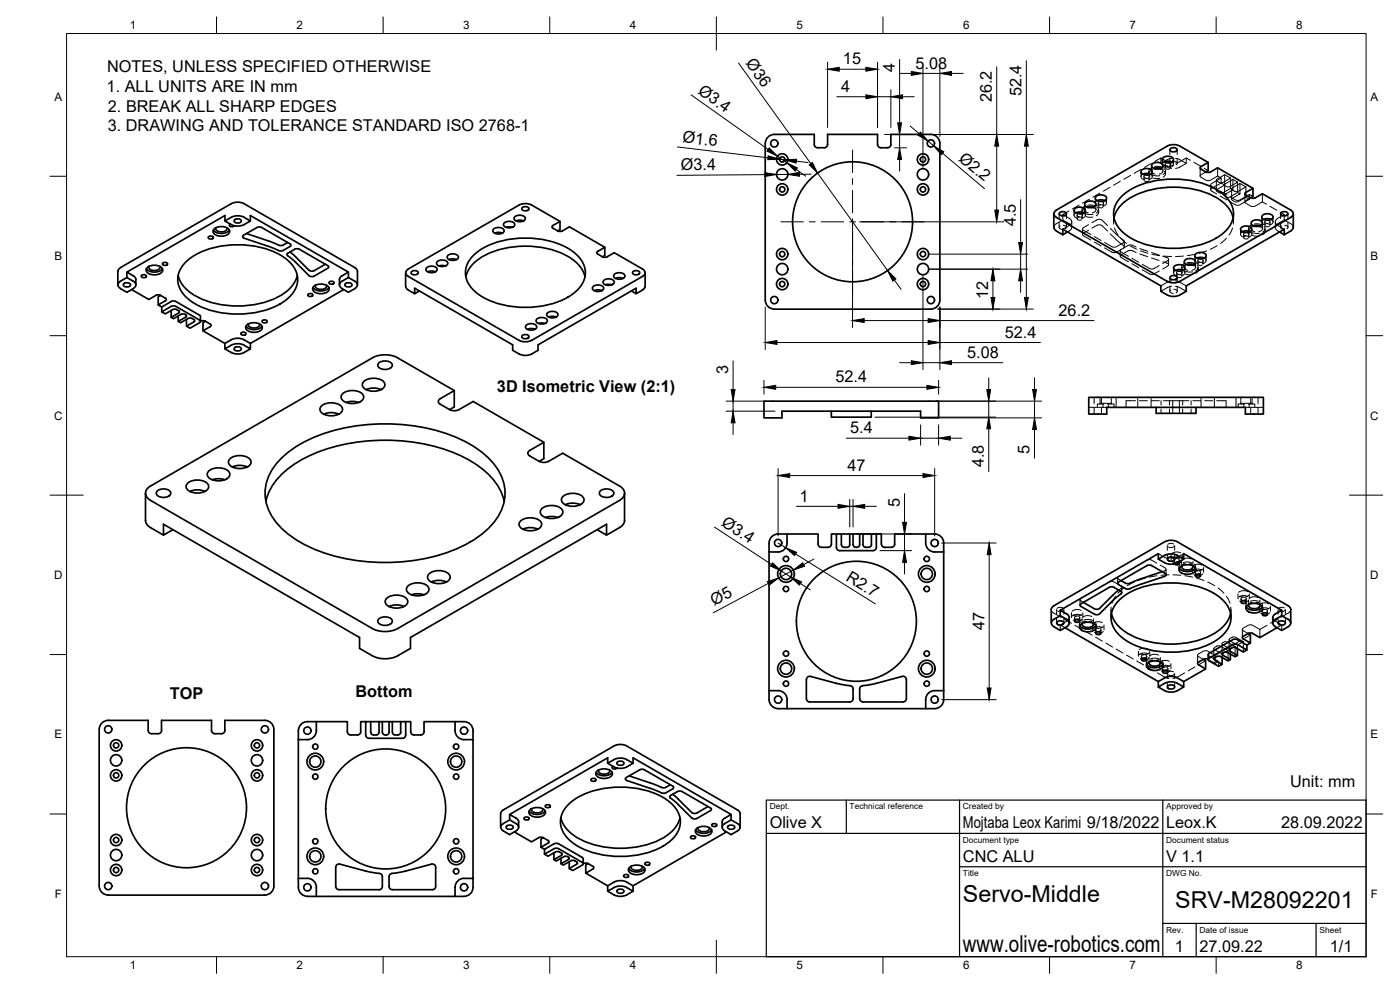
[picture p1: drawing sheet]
<svg xmlns="http://www.w3.org/2000/svg" width="420mm" height="297mm" viewBox="0 0 420 297" stroke-linecap="round" stroke-linejoin="round" font-family="sans-serif">
<defs><g id="words">
<g font-size="7">
<text x="289" y="270.6">Servo-Middle</text>
<text x="352.7" y="272.3">SRV-M28092201</text>
<text x="289" y="285.5">www.olive-robotics.com</text>
</g>
<g font-size="4.9">
<text x="32.2" y="21.7">NOTES, UNLESS SPECIFIED OTHERWISE</text>
<text x="223.6" y="19" transform="rotate(54 223.6 19)">Ø36</text>
<text x="253" y="19.3">15</text>
<text x="268.6" y="21.7" transform="rotate(-90 268.6 21.7)">4</text>
<text x="274.8" y="20.6">5.08</text>
<text x="32" y="27.6">1. ALL UNITS ARE IN mm</text>
<text x="209.3" y="27.9" transform="rotate(35 209.3 27.9)">Ø3.4</text>
<text x="252.5" y="27.6">4</text>
<text x="306.6" y="28.9" transform="rotate(-90 306.6 28.9)">52.4</text>
<text x="32.4" y="33.5">2. BREAK ALL SHARP EDGES</text>
<text x="297.7" y="30.7" transform="rotate(-90 297.7 30.7)">26.2</text>
<text x="32.3" y="39.4">3. DRAWING AND TOLERANCE STANDARD ISO 2768-1</text>
<text x="204.7" y="42.7" transform="rotate(7 204.7 42.7)">Ø1.6</text>
<text x="287.5" y="47.9" transform="rotate(40 287.5 47.9)">Ø2.2</text>
<text x="204.3" y="51.1">Ø3.4</text>
<text x="304.8" y="67.9" transform="rotate(-90 304.8 67.9)">4.5</text>
<text x="296.6" y="89.6" transform="rotate(-90 296.6 89.6)">12</text>
<text x="317.7" y="94.7">26.2</text>
<text x="301.5" y="101.3">52.4</text>
<text x="290.3" y="107.4">5.08</text>
<text x="218.5" y="112.2" transform="rotate(-90 218.5 112.2)">3</text>
<text x="149.1" y="117.7">3D Isometric View (2:1)</text>
<text x="250.7" y="114.8">52.4</text>
<text x="255.2" y="130">5.4</text>
<text x="309" y="136.3" transform="rotate(-90 309 136.3)">5</text>
<text x="254.4" y="141.3">47</text>
<text x="295.3" y="140.2" transform="rotate(-90 295.3 140.2)">4.8</text>
<text x="239.9" y="150.5">1</text>
<text x="270" y="152" transform="rotate(-90 270 152)">5</text>
<text x="216.3" y="157.5" transform="rotate(33 216.3 157.5)">Ø3.4</text>
<text x="253.7" y="173.9" transform="rotate(32 253.7 173.9)">R2.7</text>
<text x="214.4" y="181.9" transform="rotate(-28 214.4 181.9)">Ø5</text>
<text x="295.5" y="189.1" transform="rotate(-90 295.5 189.1)">47</text>
<text x="51" y="209.6">TOP</text>
<text x="106.7" y="209.2">Bottom</text>
<text x="387.2" y="236">Unit: mm</text>
<text x="231" y="248.5">Olive X</text>
<text x="289" y="248.5">Mojtaba Leox Karimi 9/18/2022</text>
<text x="350" y="248.5">Leox.K</text>
<text x="384.5" y="248.5">28.09.2022</text>
<text x="289" y="258.6">CNC ALU</text>
<text x="350" y="258.6">V 1.1</text>
<text x="352.6" y="285.7">1</text>
<text x="360" y="285.5">27.09.22</text>
<text x="399.1" y="285.7">1/1</text>
</g>
<g font-size="3.5">
<text x="39" y="8.8">1</text>
<text x="89" y="8.8">2</text>
<text x="139" y="8.8">3</text>
<text x="189" y="8.8">4</text>
<text x="239" y="8.8">5</text>
<text x="289" y="8.8">6</text>
<text x="339" y="8.8">7</text>
<text x="389" y="8.8">8</text>
<text x="16.3" y="30.2">A</text>
<text x="411.3" y="30.2">A</text>
<text x="16.3" y="78">B</text>
<text x="411.3" y="78">B</text>
<text x="16.2" y="125.9">C</text>
<text x="411.2" y="125.9">C</text>
<text x="16.2" y="173.7">D</text>
<text x="411.2" y="173.7">D</text>
<text x="16.3" y="221.6">E</text>
<text x="411.3" y="221.6">E</text>
<text x="16.4" y="269.4">F</text>
<text x="411.4" y="269.4">F</text>
<text x="39" y="290.8">1</text>
<text x="89" y="290.8">2</text>
<text x="139" y="290.8">3</text>
<text x="189" y="290.8">4</text>
<text x="239" y="290.8">5</text>
<text x="289" y="290.8">6</text>
<text x="339" y="290.8">7</text>
<text x="389" y="290.8">8</text>
</g>
<g font-size="2.5">
<text x="231" y="242.9">Dept.</text>
<text x="255" y="242.9">Technical reference</text>
<text x="289" y="242.9">Created by</text>
<text x="350" y="242.9">Approved by</text>
<text x="289" y="252.8">Document type</text>
<text x="350" y="252.8">Document status</text>
<text x="289" y="262.9">Title</text>
<text x="350" y="262.9">DWG No.</text>
<text x="350" y="279.9">Rev.</text>
<text x="360" y="279.9">Date of issue</text>
<text x="396" y="279.9">Sheet</text>
</g>
</g></defs>
<!-- layer: Visible -->
<g fill="none" stroke="#000" stroke-width=".51">
<path d="M229.7 43v47a2.7 2.7 0 0 0 2.7 2.7l47 .1M229.7 43a2.7 2.7 0 0 1 2.7-2.7h12v3M248.4 43.3v-3h15v3M248.4 43.3a1.01 1.01 0 0 1-1 1h-2a1.01 1.01 0 0 1-1-1M267.4 43.3a1.01 1.01 0 0 1-1 1h-2a1.01 1.01 0 0 1-1-1M279.4 40.3h-12v3M279.4 40.3a2.7 2.7 0 0 1 2.7 2.7M282.1 43v47a2.7 2.7 0 0 1-2.7 2.7M328.9 59a2.22 2.22 0 0 1 3.2 .3 1.9 1.9 0 0 1-3.2 .6l-.2-.6zM337 58.5a25.5 25.5 0 0 1 20.3-4.3 18 18 0 0 1 11.8 6.3 6.8 6.8 0 0 1-1.7 9.2 25.5 25.5 0 0 1-20.3 4.4 18 18 0 0 1-11.8-6.3 6.8 6.8 0 0 1 1.7-9.3zM342.6 51.1a2.22 2.22 0 0 1 3.2 .3 1.9 1.9 0 0 1-3.2 .6l-.2-.6zM343 52.3l1.4-.3 .8 .3"/>
<path d="M345.8 49.3a2.22 2.22 0 0 1 3.2 .2 1.9 1.9 0 0 1-3.2 .6l-.2-.6zM346.4 50.5l.7-.2 1.2 .2M349 47.4a2.22 2.22 0 0 1 3.2 .3 1.9 1.9 0 0 1-3.2 .6l-.2-.6zM349.4 48.6l1.3-.2 .9 .2M351.2 44.7l1-.4a.8 .8 0 0 1 1 .9l-1 .4a.8 .8 0 0 1-1-.9zM360.2 50.1l2.4-1.4v2.5l-.7 .4-1.7-1zM361.9 51.6l1.1 .1 2.4-1.3 10.6 6.1M362.6 48.7l-9-5.1-1.1-.2-1.7 .2-33.8 19.4a1.18 1.18 0 0 0-.7 1.1 1.18 1.18 0 0 0 .8 1.1M373.7 57.9l2.3-1.4v2.5l-.7 .4-1.6-1.1zM375.3 59.4l1.1 .1 2.5-1.4 8.4 4.9a1.16 1.16 0 0 1 .8 1.1 1.16 1.16 0 0 1-.8 1.1M44.7 79.9a1.3 1.3 0 0 0 1.9 1.3l.7-.2a.82 .82 0 0 0 .7-1.1M48.8 79a.82 .82 0 0 1 .8-.3 .82 .82 0 0 1 .7 .7 .82 .82 0 0 1-.9 .3 .82 .82 0 0 1-.6-.7z"/>
<path d="M56.2 78.2a25.5 25.5 0 0 1 20.3-4.3 18 18 0 0 1 11.7 6.3 6.8 6.8 0 0 1-1.7 9.2 25.5 25.5 0 0 1-20.3 4.4 18 18 0 0 1-11.7-6.3 6.8 6.8 0 0 1 1.7-9.3zM62.5 71.1a.82 .82 0 0 1 .9-.3 .82 .82 0 0 1 .6 .6 .82 .82 0 0 1-.9 .4 .82 .82 0 0 1-.6-.7zM64 69a3.3 3.3 0 0 0 4.8 0M64.2 68.7a3.4 3.4 0 0 1 4.7 .4 1.57 1.57 0 0 1-1.8 1.7h-1.3a1.43 1.43 0 0 1-1.5-.5 1.43 1.43 0 0 1-.1-1.6zM64.8 68.3a1.3 1.3 0 0 0 1.8 1.3l.8-.2a.82 .82 0 0 0 .7-1.1M67.5 66.3a6 6 0 0 1 4.1-1.6 6.2 6.2 0 0 1 3.5 1.6M69.1 67.2l-.2 .2a.78 .78 0 0 0 .6 .7 .78 .78 0 0 0 .9-.4M69.4 61.1l-33.2 19.2-.6 .5-.2 .6M69.4 61.1l1.1-.4h1.1l1.7 .4M70.3 66l1-.4a.8 .8 0 0 1 1.1 .9l-1.1 .4a.8 .8 0 0 1-1-.9zM72.9 70.7l4.2-2.5 1.1-.1 8.8 5 .3 .5-.3 .4-2 1.1-1 .2-3.1-1.3-7.6-2.5-.4-.3zM73.2 61.1l33.6 19.4 .5 .9v4.1"/>
<path d="M74 70.1l10 3.6a2.75 2.75 0 0 0 2.3-.9M86.4 76l-.2 .6 2.2 1.7 4.8 4.6 1.1-.1 4.3-2.5-.2-.6-8.9-5.1-1 .2-2.1 1.2M87 75.6l6.2 5.7 1.1-.1 3.3-1.9M131.2 78.5a2.22 2.22 0 0 1 3.2 .3 1.9 1.9 0 0 1-3.2 .6l-.2-.3zM131.8 79.8l1.1-.2 .7 .2M134.4 76.7a2.22 2.22 0 0 1 3.2 .3 1.9 1.9 0 0 1-3.2 .6l-.2-.6zM134.7 77.9l1.4-.2 .9 .2M142.5 76.2a25.5 25.5 0 0 1 20.3-4.3 18 18 0 0 1 11.7 6.3 6.8 6.8 0 0 1-1.7 9.2 25.5 25.5 0 0 1-20.2 4.4 18 18 0 0 1-11.8-6.3 6.8 6.8 0 0 1 1.7-9.3zM148.1 68.8a2.22 2.22 0 0 1 3.2 .3 1.9 1.9 0 0 1-3.2 .6l-.2-.6zM148.5 70l1.3-.3 .9 .3M151.3 67a2.22 2.22 0 0 1 3.2 .2 1.9 1.9 0 0 1-3.2 .6l-.2-.6zM151.8 68.2l1.2-.2 .7 .2"/>
<path d="M154.4 65.1a2.22 2.22 0 0 1 3.3 .3 1.9 1.9 0 0 1-3.3 .6l-.1-.6zM154.8 66.3l1.4-.2 .9 .2M156.7 62.4l1-.4a.8 .8 0 0 1 1 .9l-1 .4a.8 .8 0 0 1-1-.9zM165.9 67.6l-.2 .4 .2 .5M165.9 67.7l2.2-1.3v2.5l-.7 .4M165.9 68.5l1.5 .8M167.4 69.3l1.1 .1 2.4-1.3 10.6 6.1M168.1 66.4l-9-5.1-1.1-.2-1.7 .2-33.8 19.4a1.18 1.18 0 0 0-.7 1.1 1.18 1.18 0 0 0 .7 1.1l33.3 19.2 1 .4 1.2 .1 1.6-.5 33.2-19.2a1.17 1.17 0 0 0 .8-1.1 1.17 1.17 0 0 0-.8-1.1l-8.5-4.9-2.1 1.3M179.2 75.6l2.3-1.4v2.5l-.7 .4-1.6-1.1zM180.8 77.1l.7 .1 .7-.1M316.3 64.1v4.4l.4 .6 2.3 1.3M317 65.2l33.3 19.2 1.6 .5 1.2-.1 1-.4 33.2-19.2"/>
<path d="M318 63.9l1-.4a.8 .8 0 0 1 1 .9l-1 .4a.8 .8 0 0 1-1-.9zM319 70.4v-1.6l29.4 17v1.6l1.9 1.1M320.4 69.6l-1.4 .8M322.5 62.7a2.22 2.22 0 0 1 3.2 .3 1.9 1.9 0 0 1-3.2 .6l-.2-.6zM322.9 63.9l1.4-.3 .9 .3M325.7 60.9a2.22 2.22 0 0 1 3.2 .2 1.9 1.9 0 0 1-3.2 .6l-.2-.6zM326.3 62.1l1.1-.2 .8 .2M329.3 60.2l1.3-.2 .9 .2M334.3 65.3a10.7 10.7 0 0 1 6.6-6.8 27.9 27.9 0 0 1 25 1.3 9.2 9.2 0 0 1 4.2 5.5M352.4 79.9a2.22 2.22 0 0 1 3.2 .3 1.9 1.9 0 0 1-3.2 .6l-.2-.6zM355.6 78.1a2.22 2.22 0 0 1 3.2 .3 1.9 1.9 0 0 1-3.2 .6l-.2-.6zM356.1 79.4l1.2-.2 .7 .2"/>
<path d="M358.8 76.3a2.22 2.22 0 0 1 3.2 .3 1.9 1.9 0 0 1-3.2 .5l-.2-.5zM359.2 77.4l1.3-.2 .9 .2M372.5 68.3a2.22 2.22 0 0 1 3.2 .3 1.9 1.9 0 0 1-3.2 .6l-.2-.6zM372.9 69.5l1.3-.2 .9 .2M375.7 66.5a2.22 2.22 0 0 1 3.2 .3 1.9 1.9 0 0 1-3.2 .6l-.2-.6zM376.2 67.8l1.2-.2 .7 .2M378.9 64.7a2.22 2.22 0 0 1 3.2 .3 1.9 1.9 0 0 1-3.2 .5l-.2-.2zM379.2 65.8l1.4-.2 .9 .2M384 69.6l1.4 .8M384.4 63.9l1-.4a.8 .8 0 0 1 1 .9l-1 .4a.8 .8 0 0 1-1-.9zM385.4 70.4v-1.6l-29.4 17v1.6l-1.9 1.1M388.1 64.1v4.4l-.4 .6-2.3 1.3"/>
<path d="M35.4 81.4v4.1M37.1 85.2l1-.4a.8 .8 0 0 1 1 .9l-1 .4a.8 .8 0 0 1-1-.9zM38.1 81.6v1.7l1.9 1.1M38.1 83.3l-1.9 1.1M39.5 86.9l5.2 3 2.4-1.4 1.1 .1M40 84.4a1.18 1.18 0 0 1 .8 1.1 1.18 1.18 0 0 1-.8 1.1l-1.9 1.1-1.9-1.1a1.16 1.16 0 0 1-.8-1.1 1.16 1.16 0 0 1 .8-1.1M40.8 83.8v1.7M42.4 82.7a.82 .82 0 0 1 .9-.3 .82 .82 0 0 1 .6 .6 .82 .82 0 0 1-.8 .4 .82 .82 0 0 1-.7-.7zM43.9 80.6a3.3 3.3 0 0 0 4.9 0M44.2 80.3a3.4 3.4 0 0 1 4.6 .4 1.57 1.57 0 0 1-1.8 1.7h-1.3a1.43 1.43 0 0 1-1.5-.5 1.43 1.43 0 0 1 0-1.6zM48.2 88.6l1.4 .8 .3 .4-.3 .5-2.1 1.2 1 .6 2.9-1.6 1.1-.2 7.5 4.4 .2 1.7 .7-.2 .7 .2M48.2 88.6l-.7 .4v2.5"/>
<path d="M48.5 92.1v1.5M51.4 93.2v2M53.5 82.6a10.7 10.7 0 0 0 6.5 6.9 27.9 27.9 0 0 0 25.1-1.4 9.2 9.2 0 0 0 4.1-5.5M53.5 94.8v1.6M53.6 93.9l.2-.2a1.45 1.45 0 0 0-1.9-.8l-2.3 1.3-1.1-.6 2.9-1.7 1.1-.1 7.6 4.4-.2 .6-2.9 1.7-1-.6 2.4-1.5a1.44 1.44 0 0 0-1.9-.9l-2.3 1.3-.7-.4 2.4-1.4a1.06 1.06 0 0 0-1.5-.7l-2.3 1.3-.7-.4 2.2-1.3M56 95.8v2.1M61.6 96.4l-.7 .4v2.5M61.6 96.4l1.4 .8M63.1 97.2l.3 .4-.3 .4M72.3 99.9a.82 .82 0 0 1 .9-.3 .82 .82 0 0 1 .6 .7 .82 .82 0 0 1-.9 .3 .82 .82 0 0 1-.6-.7zM73.8 97.9a3.3 3.3 0 0 0 4.8 0M74.1 97.6a3.4 3.4 0 0 1 4.6 .3 1.57 1.57 0 0 1-1.8 1.8h-1.3a1.43 1.43 0 0 1-1.5-.6 1.43 1.43 0 0 1 0-1.5z"/>
<path d="M74.6 97.2a1.3 1.3 0 0 0 1.8 1.2l.8-.2a.82 .82 0 0 0 .7-1M78.7 96.3a.82 .82 0 0 1 .8-.4 .82 .82 0 0 1 .6 .7 .82 .82 0 0 1-.8 .3 .82 .82 0 0 1-.6-.6zM92.4 88.3a.82 .82 0 0 1 .9-.3 .82 .82 0 0 1 .6 .7 .82 .82 0 0 1-.9 .3 .82 .82 0 0 1-.6-.7zM93.9 86.3a3.3 3.3 0 0 0 4.8 0M94.1 86a3.4 3.4 0 0 1 4.6 .3 1.57 1.57 0 0 1-1.7 1.8h-1.3a1.43 1.43 0 0 1-1.5-.6 1.43 1.43 0 0 1-.1-1.5zM94.7 85.6a1.3 1.3 0 0 0 1.8 1.2l.8-.1a.82 .82 0 0 0 .7-1.1M98.8 84.7a.82 .82 0 0 1 .8-.4 .82 .82 0 0 1 .6 .7 .82 .82 0 0 1-.8 .3 .82 .82 0 0 1-.6-.6zM101.9 83.8l.4-.8 2.3-1.4-29.5-16.9v1.6a6 6 0 0 1-4.1 1.5 6.5 6.5 0 0 1-3.5-1.5v-1.6l-29.4 16.9 2.2 1.4 .5 .8M101.9 83.8v1.7M103.1 86.9l-28 16.1a5.9 5.9 0 0 0-4.1-1.5 6.4 6.4 0 0 0-3.5 1.5l-6.6-3.7 2.1-1.3M103.6 85.2l1-.4a.8 .8 0 0 1 1 .9l-1 .4a.8 .8 0 0 1-1-.9zM104.6 81.6v1.7l-1.9 1.1"/>
<path d="M104.6 83.3l1.9 1.1M106.5 84.4a1.16 1.16 0 0 1 .8 1.1 1.16 1.16 0 0 1-.8 1.1l-1.9 1.1-1.9-1.1a1.19 1.19 0 0 1-.8-1.1 1.19 1.19 0 0 1 .8-1.1M121.7 81.8v4.1M121.8 85.9l.2 .6 .5 .5M122.5 87l1.9 1.1M123.4 81.6l1-.4a.8 .8 0 0 1 1.1 .9l-1.1 .4a.8 .8 0 0 1-1-.9zM125.8 87.3l-1.4 .8v-1.6l29.5 17v1.6a6.1 6.1 0 0 0 4.1 1.5 6.3 6.3 0 0 0 3.5-1.5v-1.6l29.4-17v1.6l-1.4-.8M128 80.4a2.22 2.22 0 0 1 3.2 .3 1.9 1.9 0 0 1-3.2 .6l-.2-.6zM128.4 81.6l1.3-.3 .9 .3M139.8 83a10.7 10.7 0 0 1 6.6-6.8 27.9 27.9 0 0 1 25 1.3 9.2 9.2 0 0 1 4.2 5.5M157.9 97.6a2.22 2.22 0 0 1 3.2 .3 1.9 1.9 0 0 1-3.2 .6l-.2-.6zM158.3 98.8l1.3-.2 .9 .2"/>
<path d="M161 95.8a2.22 2.22 0 0 1 3.3 .3 1.9 1.9 0 0 1-3.3 .6l-.1-.6zM161.6 97.1l1.2-.2 .7 .2M164.2 94a2.22 2.22 0 0 1 3.3 .2 1.9 1.9 0 0 1-3.3 .6l-.1-.6zM164.6 95.1l1.4-.2 .9 .2M178 86a2.22 2.22 0 0 1 3.2 .3 1.9 1.9 0 0 1-3.2 .6l-.2-.6zM178.4 87.2l1.3-.2 .9 .2M181.1 84.2a2.22 2.22 0 0 1 3.2 .3 1.9 1.9 0 0 1-3.2 .6l-.1-.6zM181.7 85.5l1.2-.2 .7 .2M184.3 82.4a2.22 2.22 0 0 1 3.2 .2 1.9 1.9 0 0 1-3.2 .6l-.1-.6zM184.7 83.5l1.4-.2 .9 .2M189.9 81.6l1-.4a.8 .8 0 0 1 1 .9l-1 .4a.8 .8 0 0 1-1-.9zM192.8 87l-1.9 1.1"/>
<path d="M193.6 81.8v4.1l-.2 .6-.6 .5M350.3 88.5l1 .4h1.2l1.6-.4M351.2 83.1l1-.4a.8 .8 0 0 1 1 .9l-1 .4a.8 .8 0 0 1-1-.9zM352.8 81.1l1.4-.2 .8 .2M67.5 103v1.7a6 6 0 0 1 4.1-1.6 6.2 6.2 0 0 1 3.5 1.6v-1.7M67.5 104.7a6.1 6.1 0 0 0 4.1 1.5 6.3 6.3 0 0 0 3.5-1.5M70.3 104.4l1-.4a.8 .8 0 0 1 1.1 .9l-1.1 .4a.8 .8 0 0 1-1-.9zM102.9 118.1a4.7 4.7 0 0 1 6.1 .4 1.67 1.67 0 0 1-1.5 2.3 4.6 4.6 0 0 1-5-1 1.28 1.28 0 0 1 .4-1.7zM109.2 114.4a4.7 4.7 0 0 1 6.1 .4 1.67 1.67 0 0 1-1.4 2.3 4.6 4.6 0 0 1-5-1 1.28 1.28 0 0 1 .3-1.7zM109.9 116.9l1.2-.4 1.4-.1 1.9 .5M113.7 108.9a2.96 2.96 0 0 1 4 .4 1.38 1.38 0 0 1-1.6 1.5l-1.6-.1a1.06 1.06 0 0 1-1-.6 1.06 1.06 0 0 1 .2-1.2zM131.7 119.9l4.6-2.7v4.9l-1.4 .8-2.8-1.6a.83 .83 0 0 1-.4-1.4z"/>
<path d="M136.3 117.2l-16.9-9.8a8.4 8.4 0 0 0-7.7 0l-66.4 38.4a2.33 2.33 0 0 0-1.6 2.2 2.33 2.33 0 0 0 1.6 2.2l66.4 38.4a8.4 8.4 0 0 0 7.7 0l66.4-38.4a2.33 2.33 0 0 0 1.7-2.2 2.33 2.33 0 0 0-1.6-2.2l-17-9.8-4.7 2.6-1.5 .1-.9-.3M156.7 100.8l1-.4a.8 .8 0 0 1 1 .8l-1 .4a.8 .8 0 0 1-1-.8zM326.7 119.2h52.5v5h-5.4v-2h-41.7v2h-5.4zM69.1 137.6a4.7 4.7 0 0 1 6.1 .4 1.67 1.67 0 0 1-1.5 2.3 4.6 4.6 0 0 1-5-1 1.28 1.28 0 0 1 .4-1.7zM84.9 137a43.1 43.1 0 0 1 24.7-9.5 54.6 54.6 0 0 1 31.4 5.8 19.7 19.7 0 0 1 10.4 12.4 14.1 14.1 0 0 1-5.2 13.2 43.1 43.1 0 0 1-24.7 9.6 54.6 54.6 0 0 1-31.4-5.8 19.7 19.7 0 0 1-10.3-12.5 14.1 14.1 0 0 1 5.1-13.2zM96.5 121.8a4.7 4.7 0 0 1 6.1 .4 1.67 1.67 0 0 1-1.4 2.3 4.6 4.6 0 0 1-5-1.1 1.28 1.28 0 0 1 .3-1.6zM97.2 124.3l1.2-.4 1.4-.1 1.9 .5M103.9 120.8l1.9-.4 1.8 .4M134.9 122.9l.9 .3 1.5-.1 4.7-2.6 21.2 12.2M158.6 135.5l4.6-2.8v4.9l-1.4 .8-3.2-1.9-.2-.7zM229.3 120.4h52.4v5h-5.4v-2h-41.6v2h-5.4zM249.5 123.4v1.8h12v-1.8"/>
<path d="M347 122.2v1.8h11.9v-1.8M43.7 148v8.1l.2 .9 .9 1 4.3 2.6M47.2 147.3a2.96 2.96 0 0 1 4 .3 1.38 1.38 0 0 1-1.6 1.6l-1.6-.1a1.06 1.06 0 0 1-1-.6 1.06 1.06 0 0 1 .2-1.2zM51.9 158.9l-2.8 1.7v-3.3l58.8 34v3.2l3.8 2.2a8.4 8.4 0 0 0 7.7 0l3.8-2.2v-3.2l58.8-34v3.3l-2.8-1.7M56.3 145a4.7 4.7 0 0 1 6.1 .3 1.67 1.67 0 0 1-1.4 2.3 4.6 4.6 0 0 1-5-1 1.28 1.28 0 0 1 .3-1.6zM57 147.5l1.2-.4 1.4-.1 1.9 .5M62.7 141.3a4.7 4.7 0 0 1 6.1 .4 1.67 1.67 0 0 1-1.4 2.3 4.6 4.6 0 0 1-5-1 1.28 1.28 0 0 1 .3-1.7zM63.7 144l1.9-.4 1.9 .4M69.7 140.1l1.2-.4 1.4-.1 1.9 .5M79.8 150.4a20.1 20.1 0 0 1 10.9-12.6 57.2 57.2 0 0 1 43.9-2.6 28.2 28.2 0 0 1 15 10.9l1.3 2.9 .4 1.4M156.3 156.3a4.7 4.7 0 0 1 6.1 .4 1.67 1.67 0 0 1-1.4 2.3 4.6 4.6 0 0 1-5.1-1.1 1.28 1.28 0 0 1 .4-1.6zM156.9 158.8l1.2-.4 1.4-.1 1.9 .5"/>
<path d="M162.6 152.6a4.7 4.7 0 0 1 6.1 .4 1.67 1.67 0 0 1-1.4 2.3 4.6 4.6 0 0 1-5-1 1.28 1.28 0 0 1 .3-1.7zM163.6 155.3l1.9-.4 1.9 .4M169 148.9a4.7 4.7 0 0 1 6.1 .4 1.67 1.67 0 0 1-1.4 2.3 4.6 4.6 0 0 1-5-1 1.28 1.28 0 0 1 .3-1.7zM169.6 151.4l1.3-.4h1.3l1.9 .4M180.1 147.3a2.96 2.96 0 0 1 4.1 .3 1.38 1.38 0 0 1-1.6 1.6l-1.6-.1a1.06 1.06 0 0 1-1-.6 1.06 1.06 0 0 1 .1-1.2zM187.4 148l.1 8.1-.2 .9-1 1-4.3 2.6M116.1 179.5a4.7 4.7 0 0 1 6.1 .4 1.67 1.67 0 0 1-1.4 2.3 4.6 4.6 0 0 1-5-1.1 1.28 1.28 0 0 1 .3-1.6zM122.5 175.8a4.7 4.7 0 0 1 6.1 .4 1.67 1.67 0 0 1-1.5 2.3 4.6 4.6 0 0 1-5-1 1.28 1.28 0 0 1 .4-1.7zM123.5 178.5l1.9-.4 1.8 .4M128.8 172.1a4.7 4.7 0 0 1 6.1 .4 1.67 1.67 0 0 1-1.4 2.3 4.6 4.6 0 0 1-5-1 1.28 1.28 0 0 1 .3-1.7zM129.5 174.6l1.2-.4 1.4-.1 1.9 .5M230.8 162.9v47a2.7 2.7 0 0 0 2.7 2.7h47a2.74 2.74 0 0 0 2.7-2.7v-47"/>
<path d="M236.2 160.2h9.3v3a1.01 1.01 0 0 0 1 1h2a1.01 1.01 0 0 0 1-1v-3h1.5M236.2 160.2a5.3 5.3 0 0 0-4.4 .6 2.69 2.69 0 0 0-1 2.1M236.2 160.2v2.7M236.2 162.9a2.7 2.7 0 0 1-2.7 2.7h-2.7M252.5 163.4v-3.2h-1.5v4a1.01 1.01 0 0 0 1 1h10a1.01 1.01 0 0 0 1-1M252.5 160.2h2.5M252.5 163.4a.79 .79 0 0 0 .8 .8M253.3 164.2h.9M256 160.2h2M256.8 164.2h.4M256.8 164.2a.79 .79 0 0 1-.8-.8v-3.2h-1v3.2a.79 .79 0 0 1-.8 .8M259 160.2h2.5"/>
<path d="M259.8 164.2h.9M259.8 164.2a.79 .79 0 0 1-.8-.8v-3.2h-1v3.2a.79 .79 0 0 1-.8 .8M260.7 164.2a.79 .79 0 0 0 .8-.8v-3.2h1.5v4M263 160.2h1.5v3M264.5 163.2a1.01 1.01 0 0 0 1 1h2M277.8 162.9a2.7 2.7 0 0 0 2.7 2.7h2.7M277.8 160.2h-9.3v3a.97 .97 0 0 1-1 1M277.8 160.2a5.3 5.3 0 0 1 4.4 .6 2.69 2.69 0 0 1 1 2.1M277.8 160.2v2.7M335.7 177.1l-5.7 5.4M336.3 179.7a25.5 25.5 0 0 1 20.3-4.4 18 18 0 0 1 11.7 6.3 6.8 6.8 0 0 1-1.7 9.3 25.5 25.5 0 0 1-20.3 4.4 18 18 0 0 1-11.7-6.3 6.8 6.8 0 0 1 1.7-9.3zM342.5 173.6l-3.7 1.5a2.8 2.8 0 0 1-2.4-.9"/>
<path d="M348.8 171.5l-6.3 2.2M349.5 168.9l-1.9-1.1v-1.7l-29.4 17 1.9 1.1M349.5 168.8l1.1 .4 1.1 .1 1.6-.5M349.7 172l-4-2.3-1.1-.1-8.9 5-.3 .4 .3 .4 2.1 1.2 1 .1 3.1-1.2 7.8-2.7 .3-.5-.3-.3M350.4 167.5l1-.4a.8 .8 0 0 1 1.1 .9l-1.1 .4a.8 .8 0 0 1-1-.9zM353.3 168.9l1.9-1.1v-1.7l29.5 17-2.5 1.6-.2 .6v1.6M353.3 166.7l1.9 1.1M353.3 162.6l33.3 19.1M353.3 162.6l-1.6-.5-1.1 .1-1.1 .4-33.2 19.1M353.3 166.6l-1-.3-1.2-.1a6.3 6.3 0 0 0-3.5 1.6M353.6 168.7l.3 .1a.78 .78 0 0 1-.6 .7 .78 .78 0 0 1-.9-.3M353.9 170.5a3.3 3.3 0 0 0 4.8 0"/>
<path d="M354.1 170.2a3.4 3.4 0 0 1 4.7 .3 1.57 1.57 0 0 1-1.8 1.8h-1.3a1.43 1.43 0 0 1-1.5-.6 1.43 1.43 0 0 1-.1-1.5zM354.7 169.8a1.3 1.3 0 0 0 1.8 1.2l.8-.1a.82 .82 0 0 0 .7-1.1M358.8 172.5a.82 .82 0 0 1 .8-.3 .82 .82 0 0 1 .7 .7 .82 .82 0 0 1-.9 .3 .82 .82 0 0 1-.6-.7zM113.7 185.7a2.96 2.96 0 0 1 4 .3 1.38 1.38 0 0 1-1.6 1.6l-1.6-.1a1.06 1.06 0 0 1-1-.6 1.06 1.06 0 0 1 .2-1.2zM116.7 182l1.3-.4 1.3-.1 1.9 .5M316.3 188.1l1.9 1.1 1.9-1.1M316.3 181.8l-.6 .5-.2 .6v4M316.3 185.8a1.16 1.16 0 0 0-.8 1.1 1.16 1.16 0 0 0 .8 1.1M317.2 186.7l1-.4a.8 .8 0 0 1 1 .9l-1 .4a.8 .8 0 0 1-1-.9zM318.2 183.1v1.6l1.9 1.1M318.2 184.7l-1.9 1.1M319.6 188.3l28 16.2a6 6 0 0 1 4.1-1.6l1.6 .5"/>
<path d="M320.1 185.8a1.16 1.16 0 0 1 .8 1.1 1.16 1.16 0 0 1-.8 1.1M320.1 184.2l.8 .8v1.9M322.5 186.1a.82 .82 0 0 1 .9-.3 .82 .82 0 0 1 .6 .7 .82 .82 0 0 1-.8 .3 .82 .82 0 0 1-.7-.7zM324.1 187.7a3.3 3.3 0 0 0 4.8 0M324.3 187.4a3.4 3.4 0 0 1 4.6 .4 1.57 1.57 0 0 1-1.8 1.7h-1.3a1.43 1.43 0 0 1-1.4-.5 1.43 1.43 0 0 1-.1-1.6zM324.8 187a1.3 1.3 0 0 0 1.9 1.3l.8-.2a.82 .82 0 0 0 .6-1.1M325.1 180.7l3.6 2.1h.9l.4-.3M328.9 189.8a.82 .82 0 0 1 .9-.3 .82 .82 0 0 1 .6 .6 .82 .82 0 0 1-.9 .4 .82 .82 0 0 1-.6-.7zM330 184.2l4.4-4.4 2-1.6 .2-.6-2.6-1.5h-.8l-9 5.2 .2 .7 4 2.3 .9 .1 .7-.2M333.6 184.1a10.7 10.7 0 0 0 6.5 6.9 27.9 27.9 0 0 0 25.1-1.4 9.2 9.2 0 0 0 4.1-5.5M342.6 197.7a.82 .82 0 0 1 .9-.3 .82 .82 0 0 1 .6 .7 .82 .82 0 0 1-.9 .3 .82 .82 0 0 1-.6-.7zM344.1 199.3a3.3 3.3 0 0 0 4.9 0"/>
<path d="M344.4 199a3.4 3.4 0 0 1 4.6 .4 1.57 1.57 0 0 1-1.8 1.7h-1.3a1.43 1.43 0 0 1-1.4-.5 1.43 1.43 0 0 1-.1-1.6zM344.9 198.6a1.3 1.3 0 0 0 1.9 1.3l.7-.2a.82 .82 0 0 0 .7-1.1M359.7 198.6l-.3 .4 .3 .5M359.7 199.5l2.1 1.2-6.6 3.8-1.9-1.1M361.1 197.8l.7-.1 .8 .2M361.1 197.9l.7 .4v2.4M361.1 197.9l-1.4 .8M364.5 197.4l-.2 .3 .2 .3M365.1 197l-.6 .3M365.2 197h1.1M366.8 197.3v2M367 196.6l2.3 1.3-.7 .4-2.3-1.3"/>
<path d="M367 195.9l-.2 .3 .2 .4M369.1 195.4l2.3 1.3-.7 .4-2.6-1.4-1.1 .2M369.1 195.3l-.1-.1a1.43 1.43 0 0 1 1.9-.9l2.2 1.3 1.1-.6-2.8-1.6-1.1-.1-7.6 4.4 .2 .6 2.8 1.6 1.1-.6-2.3-1.3M369.3 196.2v1.7M371.4 194.6v2.1M372.5 180.5a.82 .82 0 0 1 .9-.4 .82 .82 0 0 1 .6 .7 .82 .82 0 0 1-.9 .3 .82 .82 0 0 1-.6-.6zM374 182.1a3.3 3.3 0 0 0 4.8 0M374.2 193.6v1.4M374.2 181.8a3.4 3.4 0 0 1 4.6 .3 1.57 1.57 0 0 1-1.7 1.8h-1.3a1.43 1.43 0 0 1-1.5-.6 1.43 1.43 0 0 1-.1-1.5zM374.6 190.1l-1.5 .8-.2 .4 .2 .4 2.2 1.2-1.1 .7-2.8-1.7-1.1-.1-7.6 4.3-.1 1.8M374.6 190.1l.7 .4v2.4M374.8 181.4a1.3 1.3 0 0 0 1.8 1.2l.8-.1a.82 .82 0 0 0 .7-1.1"/>
<path d="M378.9 184.1a.82 .82 0 0 1 .8-.3 .82 .82 0 0 1 .6 .7 .82 .82 0 0 1-.8 .3 .82 .82 0 0 1-.6-.7zM383.3 188.3l-5.2 3-2.4-1.4-1.1 .2M383.7 186.7l1-.4a.8 .8 0 0 1 1 .9l-1 .4a.8 .8 0 0 1-1-.9zM384.7 183.1v1.6l-1.9 1.1a1.16 1.16 0 0 0-.8 1.1 1.16 1.16 0 0 0 .8 1.1l1.9 1.2 1.9-1.1M384.7 184.7l1.9 1.1M386.6 185.8a1.16 1.16 0 0 1 .8 1.1 1.16 1.16 0 0 1-.8 1.1M386.6 181.8l.6 .5 .2 .6v4M67.5 219.1v-3h12a2.7 2.7 0 0 1 2.7 2.7v47a2.7 2.7 0 0 1-2.7 2.7M67.5 219.1a1.01 1.01 0 0 1-1 1h-2a1.01 1.01 0 0 1-1-1v-3h-15v3a1.01 1.01 0 0 1-1 1h-2a1.01 1.01 0 0 1-1-1v-3h-12a2.7 2.7 0 0 0-2.7 2.7v47.1a2.74 2.74 0 0 0 2.7 2.6M89.5 219.2v47M92.2 216.5h2.7M92.3 216.5a2.7 2.7 0 0 0-2.7 2.7"/>
<path d="M94.9 216.5h9.3v3a1.01 1.01 0 0 0 1.1 1h2M94.9 216.5v2.7M95 219.2a2.7 2.7 0 0 1-2.7 2.7M109.7 216.5h-1.5v3a.97 .97 0 0 1-.9 1M111.3 216.5h2.4M114.7 219.7v-3.2h-1v3.2a.79 .79 0 0 1-.7 .8M114.7 216.5h2.1M114.8 219.7a.91 .91 0 0 0 1.2 .8M117.8 219.7v-3.2h-1v3.2a.79 .79 0 0 1-.8 .8M117.8 216.5h2.4M117.8 219.7l.2 .6a1.62 1.62 0 0 0 2.2-.3v-3.5h1.6v4a1.01 1.01 0 0 1-1 1M121.8 216.5h1.5v3a1.01 1.01 0 0 0 .9 1h2.1a.97 .97 0 0 0 1-1v-3h9.3"/>
<path d="M136.6 216.5a5.3 5.3 0 0 1 4.4 .6 2.69 2.69 0 0 1 1 2.1v47M136.6 216.5a5.3 5.3 0 0 0 .6 4.4 2.69 2.69 0 0 0 2.1 1h2.7M230.8 207.2a5.2 5.2 0 0 1 4.4 .6 2.69 2.69 0 0 1 1 2.1v2.7M242 203.9v5.7M243.3 203l7.8 2M243.3 202.9l-.9 .2-.4 .8M251.1 205l3.4 .7a1.22 1.22 0 0 1 1.5 1M256 206.7v2.9a1.01 1.01 0 0 1-1 1h-12a1.01 1.01 0 0 1-1-1M262.9 205l7.8-2.1 .7 .1 .4 .3 .2 .6v5.7a1.01 1.01 0 0 1-1 1h-12a1.01 1.01 0 0 1-1-1v-2.9M262.9 205l-3.4 .7a1.22 1.22 0 0 0-1.5 1M283.2 207.2a5.2 5.2 0 0 0-4.4 .6 2.69 2.69 0 0 0-1 2.1v2.7M347.6 204.5v1.6a6 6 0 0 1 4.1-1.5l1.6 .4"/>
<path d="M347.6 206.1a6.1 6.1 0 0 0 4.1 1.6l1.6-.5M349 201.4a.82 .82 0 0 1 .8-.3 .82 .82 0 0 1 .7 .6 .82 .82 0 0 1-.9 .4 .82 .82 0 0 1-.6-.7zM350.4 205.9l1-.4a.8 .8 0 0 1 1.1 .9l-1.1 .4a.8 .8 0 0 1-1-.9zM355.2 204.5v1.6l-1.9-1.1M355.2 206.1l-1.9 1.1M89.5 221.9h2.7M112.9 220.5h-.8a.79 .79 0 0 1-.8-.8v-3.2h-1.6v4a1.01 1.01 0 0 0 1.1 1h10M177.4 233.8a.82 .82 0 0 1 .8-.3 .82 .82 0 0 1 .6 .6 .82 .82 0 0 1-.8 .4 .82 .82 0 0 1-.6-.7zM178.9 231.7a3.3 3.3 0 0 0 4.8 0M179.1 231.4a3.4 3.4 0 0 1 4.6 .4 1.57 1.57 0 0 1-1.8 1.7h-1.2a1.43 1.43 0 0 1-1.5-.5 1.43 1.43 0 0 1-.1-1.6zM179.7 231a1.3 1.3 0 0 0 1.8 1.3l.8-.2a.82 .82 0 0 0 .6-1.1M182.4 229a6 6 0 0 1 4.1-1.5 6.2 6.2 0 0 1 3.5 1.5"/>
<path d="M184 229.9l-.2 .2a.78 .78 0 0 0 .6 .7 .78 .78 0 0 0 .8-.4M185.2 228.8l1-.4a.8 .8 0 0 1 1 .8l-1 .4a.8 .8 0 0 1-1-.8zM188.2 234.2l7.6 2.5 3 1.3 1.1-.1M188.8 232.8l7 2.3 3 1.3 1.1-.2M192 231l.7-.2 .7 .2M192 231l-4.2 2.4v.5l.4 .3M193.4 231l8.5 4.9M201.2 235.5l-1.4 .7M201.3 238.7l-.3 .6 2.2 1.7 4.4 4.4 .5 .3 1.1-.2 4-2.3M201.9 236.7l-2.1 1.2M201.9 235.8l.3 .5-.3 .4M201.9 238.3l1.7 1.4"/>
<path d="M203.5 239.8l4.1 4M204.7 237.5l8.5 4.9M204.7 237.5l-1.1-.1-2.3 1.3M150.2 244.1v4.1M150.3 244.1l.2-.6 .5-.5 33.3-19.2 1-.4h1.2l1.6 .4 33.2 19.2 .6 .5 .2 .6v4.1M152 248l1-.4a.8 .8 0 0 1 1 .8l-1 .4a.8 .8 0 0 1-1-.8zM153 244.4v1.6l1.9 1.1M153 246l-2 1.1M154.3 249.6l5.2 3 2.1-1.2M154.9 247.1a1.17 1.17 0 0 1 .8 1.1 1.17 1.17 0 0 1-.8 1.1l-1.9 1.1-1.9-1.1a1.16 1.16 0 0 1-.8-1.1 1.16 1.16 0 0 1 .8-1.1M155.6 246.6v1.6M155.7 246.6l-.5-.9-2.2-1.3 29.4-17v1.6a6.1 6.1 0 0 0 4.1 1.5 6.3 6.3 0 0 0 3.5-1.5v-1.6l29.4 17-2.5 1.6-.2 .6v1.6"/>
<path d="M157.3 245.4a.82 .82 0 0 1 .8-.3 .82 .82 0 0 1 .7 .6 .82 .82 0 0 1-.9 .4 .82 .82 0 0 1-.6-.7zM158.8 243.3a3.3 3.3 0 0 0 4.8 0M159 243a3.4 3.4 0 0 1 4.6 .4 1.57 1.57 0 0 1-1.7 1.7h-1.3a1.43 1.43 0 0 1-1.5-.5 1.43 1.43 0 0 1-.1-1.6zM159.6 242.6a1.3 1.3 0 0 0 1.8 1.3l.8-.2a.82 .82 0 0 0 .7-1.1M161.6 251.3l.8-.1 .7 .1M163 251.4l1.5 .8 .3 .4-.3 .4-2.2 1.2 1.1 .6 2.8-1.6 1.1-.1 7.4 4.2 .3 .4M163 251.4l-.7 .4v2.4M163.4 254.8v1.5M163.7 241.7a.82 .82 0 0 1 .8-.3 .82 .82 0 0 1 .6 .7 .82 .82 0 0 1-.8 .3 .82 .82 0 0 1-.6-.7zM166.2 255.9v2M166.7 255.6l-2.2 1.3-1.1-.6 2.8-1.7 1.1-.1 7.4 4.2M166.8 255.6a1.46 1.46 0 0 1 1.9 .9l-2.5 1.4 .7 .4 2.3-1.3"/>
<path d="M168.3 245.3a10.7 10.7 0 0 0 6.6 6.9 27.9 27.9 0 0 0 25-1.4 9.2 9.2 0 0 0 4.2-5.5M168.4 257.5v1.7M169.2 257a1.03 1.03 0 0 1 1.6 .7l-.2 .1M170.6 257.9l-2.2 1.3 .7 .4 2.2-1.3M170.8 258.5v2.1M171 241a25.5 25.5 0 0 1 20.3-4.4 18 18 0 0 1 11.7 6.3 6.8 6.8 0 0 1-1.6 9.3 25.5 25.5 0 0 1-20.3 4.3 18 18 0 0 1-11.8-6.3 6.8 6.8 0 0 1 1.7-9.2zM171.3 258.2a1.44 1.44 0 0 1 2 .9l-2.5 1.5 1.1 .6 2.8-1.6M174.7 258.7l.3 .4-.3 .5M175 257.7l.1 1.4M175.1 259.1l.7-.2 .7 .2M189.4 259.9a1.3 1.3 0 0 0 1.9 1.3l.8-.2a.82 .82 0 0 0 .6-1.1M193.5 259a.82 .82 0 0 1 .9-.3 .82 .82 0 0 1 .6 .6 .82 .82 0 0 1-.8 .4 .82 .82 0 0 1-.7-.7z"/>
<path d="M207.3 251.1a.82 .82 0 0 1 .8-.4 .82 .82 0 0 1 .6 .7 .82 .82 0 0 1-.8 .3 .82 .82 0 0 1-.6-.6zM208.8 249a3.3 3.3 0 0 0 4.8 0M209 248.7a3.4 3.4 0 0 1 4.6 .3 1.57 1.57 0 0 1-1.8 1.8h-1.3a1.43 1.43 0 0 1-1.4-.6 1.43 1.43 0 0 1-.1-1.5zM209.5 248.3a1.3 1.3 0 0 0 1.9 1.3l.8-.2a.82 .82 0 0 0 .6-1.1M212.5 242l-3.6 2h-.8l-.5-.2M213.2 242.4l.3 .4-.3 .4M213.6 247.4a.82 .82 0 0 1 .9-.3 .82 .82 0 0 1 .6 .6 .82 .82 0 0 1-.8 .4 .82 .82 0 0 1-.7-.7zM218 249.6l-28 16.2a5.9 5.9 0 0 0-4.1-1.6 6.3 6.3 0 0 0-3.5 1.6l-6.6-3.8 2.1-1.3 .3-.4-.3-.4-1.4-.8-.7 .4v2.5M218.4 248l1-.4a.8 .8 0 0 1 1 .8l-1 .4a.8 .8 0 0 1-1-.8zM219.4 244.4v1.6l-1.9 1.1M219.4 246l1.9 1.1M221.3 247.1a1.16 1.16 0 0 1 .8 1.1 1.16 1.16 0 0 1-.8 1.1l-1.9 1.1-1.9-1.1a1.17 1.17 0 0 1-.8-1.1 1.17 1.17 0 0 1 .8-1.1"/>
<path d="M32.5 268.6h47M89.5 263.6h2.7M89.6 266.2a2.7 2.7 0 0 0 2.7 2.7M92.2 269h47.1M92.3 263.5a2.7 2.7 0 0 1 2.7 2.7M94.9 266.2v2.8M100.8 265.9a1.01 1.01 0 0 0 .9 1h12.1a1.01 1.01 0 0 0 1-1M109.8 261.4l-7.8-2.1h-.6l-.5 .4-.1 .5v5.7M109.8 261.4l3.5 .6a1.22 1.22 0 0 1 1.5 1.1M114.7 263.1v2.8M116.8 265.9a1.01 1.01 0 0 0 1 1M117.8 266.9h12"/>
<path d="M121.7 261.4l-3.5 .6a1.22 1.22 0 0 0-1.4 1.1v2.8M121.7 261.4l7.8-2.1h.6l.5 .4 .2 .5-.1 5.7M130.8 265.9a1.01 1.01 0 0 1-1 1M136.6 266.2v2.8M139.3 263.6h2.7M139.3 263.5a2.7 2.7 0 0 0-2.7 2.7M142 266.2a2.7 2.7 0 0 1-2.7 2.7M182.4 265.8v1.6a6 6 0 0 1 4.1-1.6 6.2 6.2 0 0 1 3.5 1.6v-1.6M182.4 267.4a6.1 6.1 0 0 0 4.1 1.5 6.3 6.3 0 0 0 3.5-1.5M185.2 267.2l1-.5a.8 .8 0 0 1 1 .9l-1 .4a.8 .8 0 0 1-1-.8zM187.2 262.7a.82 .82 0 0 1 .8-.4 .82 .82 0 0 1 .6 .7 .82 .82 0 0 1-.8 .3 .82 .82 0 0 1-.6-.6zM188.7 260.6a3.3 3.3 0 0 0 4.8 0"/>
<path d="M188.9 260.3a3.4 3.4 0 0 1 4.6 .3 1.57 1.57 0 0 1-1.8 1.8h-1.3a1.43 1.43 0 0 1-1.4-.6 1.43 1.43 0 0 1-.1-1.5z"/>
<circle cx="232.4" cy="43" r="1.09"/>
<circle cx="234.7" cy="56.8" r="1.7"/>
<circle cx="234.7" cy="52.3" r="1.7"/>
<circle cx="234.7" cy="47.8" r="1.7"/>
<circle cx="234.7" cy="47.8" r=".79"/>
<circle cx="234.7" cy="56.8" r=".79"/>
<circle cx="277" cy="52.3" r="1.7"/>
<circle cx="277" cy="47.8" r="1.7"/>
<circle cx="277" cy="56.8" r="1.7"/>
<circle cx="277" cy="47.8" r=".79"/>
<circle cx="277" cy="56.8" r=".79"/>
<circle cx="279.4" cy="43" r="1.09"/>
<circle cx="234.7" cy="76.2" r="1.7"/>
<circle cx="234.7" cy="76.2" r=".79"/>
<circle cx="255.9" cy="66.5" r="18"/>
<circle cx="277" cy="76.2" r="1.7"/>
<circle cx="277" cy="76.2" r=".79"/>
<circle cx="232.4" cy="90" r="1.09"/>
<circle cx="234.7" cy="85.2" r="1.7"/>
<circle cx="234.7" cy="80.7" r="1.7"/>
<circle cx="234.7" cy="85.2" r=".79"/>
<circle cx="277" cy="80.7" r="1.7"/>
<circle cx="277" cy="85.2" r="1.7"/>
<circle cx="277" cy="85.2" r=".79"/>
<circle cx="279.4" cy="90" r="1.09"/>
<circle cx="233.5" cy="162.9" r="1.09"/>
<circle cx="235.9" cy="172.2" r="2.51"/>
<circle cx="235.9" cy="167.7" r=".79"/>
<circle cx="235.9" cy="176.7" r=".79"/>
<circle cx="235.9" cy="172.2" r="1.7"/>
<circle cx="278.1" cy="172.2" r="2.51"/>
<circle cx="278.1" cy="167.7" r=".79"/>
<circle cx="278.1" cy="176.7" r=".79"/>
<circle cx="278.1" cy="172.2" r="1.7"/>
<circle cx="280.5" cy="162.9" r="1.09"/>
<circle cx="235.9" cy="196.1" r=".79"/>
<circle cx="257" cy="186.4" r="18"/>
<circle cx="278.1" cy="196.1" r=".79"/>
<circle cx="32.5" cy="218.8" r="1.09"/>
<circle cx="79.5" cy="218.8" r="1.09"/>
<circle cx="92.3" cy="219.2" r="1.09"/>
<circle cx="139.3" cy="219.2" r="1.09"/>
<circle cx="233.5" cy="209.9" r="1.09"/>
<circle cx="235.9" cy="200.6" r="2.51"/>
<circle cx="235.9" cy="205.1" r=".79"/>
<circle cx="235.9" cy="200.6" r="1.7"/>
<circle cx="278.1" cy="200.6" r="2.51"/>
<circle cx="278.1" cy="205.1" r=".79"/>
<circle cx="278.1" cy="200.6" r="1.7"/>
<circle cx="280.5" cy="209.9" r="1.09"/>
<circle cx="34.9" cy="232.6" r="1.7"/>
<circle cx="34.9" cy="223.6" r="1.7"/>
<circle cx="34.9" cy="228.1" r="1.7"/>
<circle cx="34.9" cy="232.6" r=".79"/>
<circle cx="34.9" cy="223.6" r=".79"/>
<circle cx="77.1" cy="223.6" r="1.7"/>
<circle cx="77.1" cy="228.1" r="1.7"/>
<circle cx="77.1" cy="232.6" r="1.7"/>
<circle cx="77.1" cy="232.6" r=".79"/>
<circle cx="77.1" cy="223.6" r=".79"/>
<circle cx="94.6" cy="228.5" r="2.51"/>
<circle cx="94.6" cy="233" r=".79"/>
<circle cx="94.6" cy="224" r=".79"/>
<circle cx="94.6" cy="228.5" r="1.7"/>
<circle cx="136.9" cy="228.5" r="2.51"/>
<circle cx="136.9" cy="233" r=".79"/>
<circle cx="136.9" cy="224" r=".79"/>
<circle cx="136.9" cy="228.5" r="1.7"/>
<circle cx="34.9" cy="256.6" r="1.7"/>
<circle cx="34.9" cy="252" r="1.7"/>
<circle cx="34.9" cy="252" r=".79"/>
<circle cx="56" cy="242.4" r="18"/>
<circle cx="77.1" cy="256.6" r="1.7"/>
<circle cx="77.1" cy="252" r="1.7"/>
<circle cx="77.1" cy="252" r=".79"/>
<circle cx="94.6" cy="256.9" r="2.51"/>
<circle cx="94.6" cy="252.4" r=".79"/>
<circle cx="94.6" cy="256.9" r="1.7"/>
<circle cx="115.8" cy="242.7" r="18"/>
<circle cx="136.9" cy="256.9" r="2.51"/>
<circle cx="136.9" cy="252.4" r=".79"/>
<circle cx="136.9" cy="256.9" r="1.7"/>
<circle cx="32.5" cy="265.8" r="1.09"/>
<circle cx="34.9" cy="261" r="1.7"/>
<circle cx="34.9" cy="261" r=".79"/>
<circle cx="77.1" cy="261" r="1.7"/>
<circle cx="77.1" cy="261" r=".79"/>
<circle cx="79.5" cy="265.8" r="1.09"/>
<circle cx="92.3" cy="266.2" r="1.09"/>
<circle cx="94.6" cy="261.4" r=".79"/>
<circle cx="136.9" cy="261.4" r=".79"/>
<circle cx="139.3" cy="266.2" r="1.09"/>
</g>
<!-- layer: Hidden -->
<g fill="none" stroke="#000" stroke-width=".3">
<path d="M327 59.8l-2.1 1.1M328.7 59.5v1.4M330.1 58l-2.1 1.2M332.1 59.5v1.4M333.1 56.2l-2 1.2M336.2 54.4l-2 1.2M339.3 52.6l-2 1.2M342.4 51.5v1.5M342.4 50.8l-2 1.2M343 52.3a.87 .87 0 0 0-.5 1.1 .87 .87 0 0 0 1 .5M343.3 53v1M343.4 54.2l.6 .2 .7-.1"/>
<path d="M343.6 53.7l.7-.2 .5 .3M343.6 52.7a.46 .46 0 0 0-.2 .6 .46 .46 0 0 0 .6 .2M344.2 52.6l.7 .3-.2 .4M344.8 51.3v.9M344.9 53v1M345.2 52.3a.82 .82 0 0 1 .6 .9 .82 .82 0 0 1-.9 .7h-.2M345.5 51.1a1.02 1.02 0 0 0-.4 1.8M345.5 50.3a1.02 1.02 0 0 0-.4 1.7M345.5 49l-2 1.2M345.6 49.7v1.6M345.8 51.5v1.5M346 53.4l2.1 .1"/>
<path d="M346 52.6l2.1 .1M346.4 50.5a.87 .87 0 0 0-.8 1.1 .87 .87 0 0 0 1.1 .6M346.5 50.8l2.1 .1M346.5 50l1.1-.1 1 .2M346.6 48.4l1.8-1 2.2 1.3 1 .2M348.2 50.5a.89 .89 0 0 1 .8 1.1 .89 .89 0 0 1-1.1 .7M348.4 47.4v1.6l2.2 1.3 1 .2M348.8 47.9v1.4M349 49.7v1.6M349.4 48.6a.87 .87 0 0 0-.6 1.1 .87 .87 0 0 0 1.1 .6M349.5 51.4a1.04 1.04 0 0 1-.4 1.8M349.5 50.6a1.02 1.02 0 0 1-.4 1.8"/>
<path d="M349.7 49.3v1M349.8 50.5l.7 .3 .5-.2M349.8 51.3v.9M349.9 50l.6-.1 .7 .2M349.9 49l-.2 .5 .7 .3M350.6 48.9l.4 .1a.35 .35 0 0 1 .3 .3 .35 .35 0 0 1-.3 .4M351.1 44.9v1.5M351.1 47.6v1.4M351.3 49.3v1M351.4 48.6a.64 .64 0 0 0-.2 .8 .64 .64 0 0 0 .9 .2M351.6 47.5l-1 .2-2.2 1.3M351.6 48.6a.87 .87 0 0 1 .5 1.1 .87 .87 0 0 1-1 .6"/>
<path d="M352.2 47.9v1.4M352.3 48.4h.1a.62 .62 0 0 1 .8 .3 .62 .62 0 0 1-.2 .8M352.8 47.5l.9 .2 2.3 1.3M353.3 44.9v1.5M353.3 47.6v1.4M356 47.4v1.6l-2.3 1.3-.9 .2M357.2 48.1l-1.2-.7-2.3 1.3-.9 .2M358.3 48.7l2 1.2M360.2 50.4v2.4M361.4 50.5l1.2 .7M361.9 51.6l-1.4 .8a.42 .42 0 0 0-.3 .4 .42 .42 0 0 0 .3 .4l2.1 1 .7-.2 2.1-1.2 1.1 .6-3.1 1.9 .1 .5 1.6 .9M363.3 55.5v1.4"/>
<path d="M365 54v3.2M365.1 58.2l-1.6-.9-.1-.5 3.1-1.9 1 .6-2.3 1.4-.2 .3 .3 .3 1.2 .5 2.8-1.5 .7 .4-2.5 1.5a1.1 1.1 0 0 0 1.7 .7l2.2-1.3 .7 .4-2.3 1.3v.6l.9 .5h.7l2.5-1.4 1.1 .6-3.1 1.8h-.9l-1.7-1M365.2 53.8l2.3-1.4 1.8 1-2.8 1.5-1.3-.6zM365.4 50.4v2.4M366.2 57.3l2 1.2M366.2 58.8l2 1.2M366.5 53.4v1.5M367.5 55.5v3.1M367.5 52.4v3.1M367.6 55.3l2.4-1.5 1.4 .9-2.6 1.4-1.1-.3zM369.3 53.4v3.1M369.6 56.7v3.1"/>
<path d="M369.7 56.5l2.4-1.4 1.8 1-2.8 1.4-1.2-.5zM370 53.8v3.1M371.4 54.7v3.1M372.1 55.1v3.1M373.6 58.1v2.5M373.9 56.1v3.1M375 58.3v1.5M375.3 59.4l-1.4 .8a.44 .44 0 0 0-.3 .4 .44 .44 0 0 0 .3 .4l1.9 1 .8-.1 2.3-1.3 1.2 .7M376 59l-1-.7-3.5 1.8-.8-.1-1.4-.9M378.9 58.1v2.5M317.9 64.1v1.5M317.9 66.8v1.4"/>
<path d="M318.2 67.8a.63 .63 0 0 0-.2 .8 .63 .63 0 0 0 .8 .2M319 66l-2.2 1.3-.5 .9M319 64.4v1.6l1.9 1.1a1.18 1.18 0 0 1 .8 1.1 1.18 1.18 0 0 1-.8 1.1l-.5 .3M319.1 67.6a.61 .61 0 0 1 .8 .2 .61 .61 0 0 1-.2 .9M320.1 64.1v1.5M320.1 66.8v1.4M320.8 63.3l-1.8 1.1 1.9 1.1a1.16 1.16 0 0 1 .8 1.1 1.16 1.16 0 0 1-.8 1.1l-1.9 1.1M321.6 66.6v1.6M322.3 63.1v1.5M322.9 63.9a.87 .87 0 0 0-.5 1 .87 .87 0 0 0 1 .6M323.2 64.6v1M323.3 65.8l.6 .2 .7-.1"/>
<path d="M323.5 65.3l.7-.2 .5 .3M323.5 64.3l-.2 .5 .7 .3M323.9 61.5l-2.1 1.2M324.1 64.2l.7 .3-.2 .4M324.7 62.9v.9M324.8 64.6v1M324.9 68.7v1.6M325.2 63.9a.88 .88 0 0 1 .5 1.1 .88 .88 0 0 1-1.1 .5M325.4 62.7a1.04 1.04 0 0 0-.4 1.8M325.4 61.9a1.02 1.02 0 0 0-.4 1.7M325.5 61.3v1.6M325.7 63.1v1.5"/>
<path d="M325.9 65l2.1 .1M325.9 64.2l2.1 .1M326.3 62.1a.88 .88 0 0 0-.8 1.1 .88 .88 0 0 0 1.1 .6M326.4 62.4l2.1 .1M326.4 61.6l1.1-.1 1 .2M326.7 67.4l-1.5 .9a.43 .43 0 0 0-.3 .4 .43 .43 0 0 0 .3 .4l2.2 1.3M326.7 69.1l-1.5 .8a.43 .43 0 0 0-.3 .4 .43 .43 0 0 0 .3 .4l2.2 1.3M327.7 66.8l1.7-.9 .8-.1 .6 .3 1.6 1.6M327.7 68.5l1.7-1h.8l.6 .2 1.6 1.6M328.1 62.1a.88 .88 0 0 1 .8 1.1 .88 .88 0 0 1-1.1 .6M328.4 71l2.1 1.2M328.4 72.6l2.1 1.2"/>
<path d="M328.9 61.3v1.6M329.3 60.2a.83 .83 0 0 0-.6 1 .83 .83 0 0 0 .9 .6l.2 .1M329.4 63a1.02 1.02 0 0 1-.4 1.8M329.4 62.2a1.02 1.02 0 0 1-.4 1.8M329.6 60.9v1M329.7 62.1l.7 .3 .6-.2M329.7 62.9v.9M329.8 60.6l-.2 .5 .7 .3M329.8 61.6l.7-.1 .6 .2M330.5 60.5l.7 .3-.2 .5M331.2 60.9v1M331.5 74.4l2.6 1.4 .8-.1 1.6-.9"/>
<path d="M331.5 60.2a.83 .83 0 0 1 .6 1 .83 .83 0 0 1-.9 .6l-.2 .1M333.2 68.5l2.4 2.3 1.6 1.3a.42 .42 0 0 1 .2 .4 .42 .42 0 0 1-.3 .3l-2.2 1.3-.6 .1-2.8-1.4M333.2 70.2l4 3.5a.42 .42 0 0 1 .2 .4 .42 .42 0 0 1-.3 .4M334.2 64.1v2.5M334.3 65.3l-.1 2M334.5 68.4l1.1 2.1M336.2 75.2v1.7M336.3 71.4l1.8 1.6M336.5 74.8l-.3 .4 .2 .4 2.3 1.3M337.4 72.4v1.7M339.1 73.7l2.1 1.1M339.7 77.5l2.1 1.2"/>
<path d="M339.7 79.1l2.1 1.2M341 74.1l-1.3-.5-.7-.1-2.5 1.3M341 75.8l-1.3-.6-.7-.1-2.7 1.5 .1 .6 2.3 1.3M342.1 74.6l2.4 .8M342.1 76.2l2.4 .8M342.3 75.3l2.2 .7M342.8 79.3l2.8 1.4 .7-.1 1.6-.9M345.6 75.8l2.3 .7M345.6 77.4l2.3 .8M345.7 76.3l2.3 .4M349 76.9l1.2 .4a.47 .47 0 0 1 .5 .4 .47 .47 0 0 1-.3 .5l-1.5 .9M349 78.5l1.2 .4a.47 .47 0 0 1 .5 .4 .47 .47 0 0 1-.3 .5l-1.5 .9"/>
<path d="M349.2 76.8l2.4 .2M350.7 77.8v1.6M355.2 76.8l-2.4 .2M355.3 80a1.03 1.03 0 0 0-.4 1.7M355.3 79.2a1.04 1.04 0 0 0-.4 1.7M355.4 78.6v1.6M356.2 79.4a.87 .87 0 0 0-.8 1 .87 .87 0 0 0 1.1 .7M356.3 79.6l2.1 .2M356.3 78.8l1.1-.1 1 .3M358 79.4a.89 .89 0 0 1 .8 1 .89 .89 0 0 1-1.1 .7M358.6 76.7v1.5M358.7 76.3l-2.4 .4"/>
<path d="M358.8 78.6v1.6M359.1 77.5a.87 .87 0 0 0-.5 1 .87 .87 0 0 0 1.1 .6M359.3 79.5a1.02 1.02 0 0 1-.4 1.7M359.5 78.2v1M359.6 79.4l.5 .2 .7-.1M359.7 78.9l.6-.2 .7 .3M359.7 77.9l-.2 .4 .7 .3M360.3 77.7l.7 .3-.2 .5M361.1 78.2v1M361.4 77.5a.87 .87 0 0 1 .5 1 .87 .87 0 0 1-1.1 .6M362 76.7v1.5M362.1 75.3l-2.3 .7"/>
<path d="M365.3 73.7l-2.1 1.1M368.1 71.5l-1.8 1.5M369.9 68.4l-1.1 2.1M370.1 65.3v2M370.2 64.1v2.5M372.3 68.8v1.5M372.9 69.5a.81 .81 0 0 0-.6 1 .81 .81 0 0 0 .9 .6l.2 .1M373.2 70.3v1M373.3 71.5l.7 .2 .6-.1M373.4 70.9l.7-.1 .6 .2M373.4 69.9l-.1 .5 .6 .3M374.1 69.8l.4 .1a.35 .35 0 0 1 .3 .3 .35 .35 0 0 1-.2 .4"/>
<path d="M374.7 68.6v.8M374.8 70.3v1M375.1 69.5a.81 .81 0 0 1 .6 1 .81 .81 0 0 1-.9 .6l-.2 .1M375.4 68.4a1.01 1.01 0 0 0-.4 1.7M375.4 67.6a1.01 1.01 0 0 0-.4 1.7M375.5 67v1.6M375.7 68.8v1.5M375.9 70.6l2.1 .2M375.9 69.8l2.1 .2M376.2 67.8a.88 .88 0 0 0-.7 1 .88 .88 0 0 0 1.1 .7M376.4 68.1l2.1 .1M376.4 67.2l2.1 .2"/>
<path d="M378.1 67.8a.89 .89 0 0 1 .7 1 .89 .89 0 0 1-1 .7M378.7 65.1v1.5M378.9 67v1.6M379.2 65.9a.87 .87 0 0 0-.5 1 .87 .87 0 0 0 1.1 .6M379.3 68.7a1.02 1.02 0 0 1-.4 1.7M379.3 67.9a1.02 1.02 0 0 1-.4 1.7M379.6 66.6v1M379.7 67.8l.5 .2 .7-.1M379.7 68.6v.8M379.8 67.3l.6-.2 .7 .3M379.8 66.3l-.2 .4 .7 .3M380.4 66.1l.7 .3-.2 .5"/>
<path d="M381.1 61.9l2.1 1.2M381.1 66.6v1M381.5 65.9a.87 .87 0 0 1 .5 1 .87 .87 0 0 1-1.1 .6M382.1 65.1v1.5M382.7 66.6v1.6M384.2 63.7l1.2 .7-1.9 1.1a1.16 1.16 0 0 0-.8 1.1 1.16 1.16 0 0 0 .8 1.1l1.9 1.1M384.3 64.1v1.5M384.3 66.8v1.4M384.7 67.8a.63 .63 0 0 0-.2 .8 .63 .63 0 0 0 .8 .2M385.4 64.4v1.6l-1.9 1.1a1.18 1.18 0 0 0-.8 1.1 1.18 1.18 0 0 0 .8 1.1l.5 .3M385.4 66l2.2 1.3 .5 .9M385.5 67.6h.1a.61 .61 0 0 1 .8 .2 .61 .61 0 0 1-.2 .9"/>
<path d="M386.5 64.1v1.5M386.5 66.8v1.4M342.8 80.9l2.8 1.4 .7-.1 1.6-.9M351.1 83.3v1.5M351.1 86v1.4M351.4 87a.64 .64 0 0 0-.2 .8 .64 .64 0 0 0 .9 .2M351.6 84.3l-1.3 .4-1.9 1.1M351.6 85.9l-1 .2-2.2 1.3M352.2 80.4v1.5M352.3 86.8h.1a.61 .61 0 0 1 .8 .2 .61 .61 0 0 1-.2 .8M352.8 84.3l1.3 .4 1.9 1.1M352.8 85.9l.9 .2 2.3 1.3"/>
<path d="M352.8 81.1a.81 .81 0 0 0-.6 1 .81 .81 0 0 0 .9 .6l.2 .1M353.1 81.9v1M353.2 83.1l.6 .2 .7-.1M353.3 83.3v1.5M353.3 86v1.4M353.3 82.5l.7-.1 .6 .2M353.3 81.5l-.1 .5 .6 .3M354 81.4l.4 .1a.35 .35 0 0 1 .3 .3 .35 .35 0 0 1-.2 .4M354.6 80.2v.8M354.7 81.9v1M355 81.1a.81 .81 0 0 1 .6 1 .81 .81 0 0 1-.9 .6l-.2 .1M355.6 80.4v1.5"/>
<path d="M355.8 82.2l2.1 .2M355.8 81.4l2.1 .2M359.3 80.3a1.04 1.04 0 0 1-.4 1.7M359.6 80.2v.8M328.4 119.2v1.9M330.1 119.2v2M330.6 119.2v1.9M333.5 119.2v2M335 119.2v3M341.5 119.2v3M345.5 119.2v3M360.4 119.2v3"/>
<path d="M364.4 119.2v3M370.9 119.2v3M372.4 119.2v2M375.3 119.2v1.9M375.8 119.2v2M377.5 119.2v1.9M326.7 122.2h5.4M328.4 122.3v1.9M330.1 121h3.4M330.6 122.3v1.9M331 121v1.2M331.2 121.2h-1.9v1"/>
<path d="M332.4 121.2h1.9v1M332.6 121v1.2M340.8 120.2h-2.9v2M342 120.2h2.4M345.5 120.2h2.4M348.4 120.2v1.3M348.4 122.7v1.3M349.1 120.2h1.9M351 120.2h1M351 120.2v1.3M351 122.7v1.3M352 120.2h1.9"/>
<path d="M352 120.2v3.8M353.9 120.2h1M353.9 120.2v3.8M354.9 120.2h1.9M354.9 120.2v1.3M354.9 122.7v1.3M357.5 120.2v1.3M357.5 122.7v1.3M358 120.2h2.4M361.5 120.2h2.4M365.1 120.2h2.9v2M372.4 121h3.4"/>
<path d="M373.3 121v1.2M373.5 121.2h-1.9v1M373.8 122.2h5.4M374.7 121.2h1.9v1M374.9 121v1.2M375.3 122.3v1.9M377.5 122.3v1.9M324.1 179.9v1.7M324.4 179.5a.43 .43 0 0 0-.3 .4 .43 .43 0 0 0 .3 .4l.7 .4M332.9 174.6l1.1-.1 1.7 .9M334.8 178.9l-1.1 2.1M335.4 173.4v1.6"/>
<path d="M335.7 173l-.2 .5 .9 .7M336.4 175.8a.41 .41 0 0 1 .3 .4 .41 .41 0 0 1-.3 .4l-.7 .5M336.7 176.2v1.6M337.3 176.4l-1.8 1.6M340.4 174.7l-2.1 1.1M343.8 173.4l-2.3 .8M344.2 168.1l1.3-.1 1.6 .9M347.3 172.7l-2.4 .5M347.6 166.1l2.3 1.3 .9 .2M348.2 169.5l1.5 .9a.47 .47 0 0 1 .2 .5 .47 .47 0 0 1-.4 .4l-.7 .2M349.9 170.8v1.7M350.3 163.7v1.4"/>
<path d="M350.3 166.3v1.5M350.8 172.5l-2.4 .1M351.5 166.6v1.5M352 172.5l2.4 .1M352.2 163.2l-1-.2-.7 .4M352.3 168.1v.9M352.4 164l-.9 .3-.8-.2M352.5 163.7v1.4M352.5 166.3v1.5M353.1 167.6l-.7 .3 .2 .5M353.6 168.7h-.9l-.3 .5M353.7 167.7l.1 .1a.46 .46 0 0 1 0 .6 .46 .46 0 0 1-.6 .1"/>
<path d="M353.8 170.1v.8M353.9 168.1v.9M354.1 169.4l-.3 .6 .1 .5M354.4 167.4a2.51 2.51 0 0 0-2.7 .2M354.4 165.9a2.45 2.45 0 0 0-2.7 .2M354.6 168.5a2.45 2.45 0 0 1-2.6 .2M354.6 167.1a2.39 2.39 0 0 1-2.6 .2M354.6 168.4v1.7M354.8 166.6v1.5M355.2 168.8l.9-.2 1.4 .2M355.2 166.1l-2.2 1.3-1 .2M355.6 172.7l2.3 .5"/>
<path d="M355.7 169.1l-1 .7M356.9 169.1l1 .7M357.5 167.7a2.45 2.45 0 0 0-2.7 .3M357.8 170.3v1.4M357.8 168.9a2.44 2.44 0 0 1-2.7 .2M358 168.4v1.7M358.5 169.4l.3 .6-.1 .5M358.7 171.7v1M358.8 170.1v.8M359.1 173.4l2.2 .8M359.4 171.3l-.6 .3 .1 .5M360.1 171.4l.1 .5-.6 .3"/>
<path d="M360.3 171.7v1M360.7 171a2.55 2.55 0 0 0-2.7 .3M360.7 169.6a2.44 2.44 0 0 0-2.7 .2M361 172.2a2.42 2.42 0 0 1-2.7 .2M361 170.7a2.42 2.42 0 0 1-2.7 .3M361.2 170.3v1.4M362.4 174.6l2.2 1.1M365.5 176.4l1.8 1.6M368.1 178.9l1 2.1M371.5 178.2v1.5M372.4 179.7v.9M373.1 179.2l-.6 .3 .2 .5"/>
<path d="M373.8 179.3v.1a.46 .46 0 0 1 .1 .6 .46 .46 0 0 1-.6 .1M374 179.7v.9M374.4 179a2.51 2.51 0 0 0-2.6 .2M374.4 177.5a2.45 2.45 0 0 0-2.6 .2M374.7 178.7a2.39 2.39 0 0 1-2.7 .2M374.9 178.2v1.5M377.6 179.3a2.45 2.45 0 0 0-2.7 .3M315.5 182.9l.5 .9 2.5 1.4M317.1 182.9v1.4M317.1 185.5v1.4M318.2 187.5v1.7M319 182.4l-1-.2-.8 .3"/>
<path d="M319.2 183.2l-.7 .3-1.1-.2M319.3 182.9v1.4M319.3 185.5v1.4M319.5 185.8l2.1 1.2M320.9 185.3l-.5 .9-2.2 1.3 1.4 .8M321.6 183.8v1.5M322.5 185.3v1M322.6 187.6l2.1 1.2M323.2 184.9l-.7 .3 .2 .4M323.8 185l.2 .4-.7 .4M324 187.3v.8M324.1 185.3v1"/>
<path d="M324.3 186.6l-.3 .6v.5M324.5 184.6a2.45 2.45 0 0 0-2.7 .3M324.5 183.2a2.51 2.51 0 0 0-2.7 .2M324.7 185.7v1.6M324.8 185.8a2.44 2.44 0 0 1-2.7 .2M324.8 184.3a2.44 2.44 0 0 1-2.7 .2M325 183.8v1.5M325.3 186l.9-.1 1.4 .1M325.7 189.4l2 1.2M325.9 186.4l-1.1 .6M327 186.4l1.1 .6M327.7 185a2.44 2.44 0 0 0-2.7 .2"/>
<path d="M327.9 186.1a2.42 2.42 0 0 1-2.7 .3M327.9 187.5v1.5M328.1 185.7v1.6M328.6 186.6l.4 .6-.2 .5M328.8 191.2l2 1.2M328.8 189v1M329 187.3v.8M329.5 188.5l-.6 .3 .2 .5M330.2 188.7l.2 .4-.7 .3M330.4 189v1M330.8 188.3a2.51 2.51 0 0 0-2.7 .2M330.8 186.8a2.45 2.45 0 0 0-2.7 .3"/>
<path d="M331.1 189.4a2.39 2.39 0 0 1-2.7 .3M331.1 188a2.39 2.39 0 0 1-2.7 .2M331.3 187.5v1.5M331.9 193l2 1.1M333.4 182.9v2.4M333.5 182.2v1.9M335 194.7l2 1.2M338.1 196.5l2 1.2M341.1 198.3l2.1 1.2M341.7 195.4v1.5M342.5 196.9v1M343.3 196.5l-.5 .1a.33 .33 0 0 0-.3 .3 .33 .33 0 0 0 .3 .3"/>
<path d="M343.9 196.6l.2 .4-.7 .4M344 198.9v.8M344.1 196.9v1M344.3 198.2l-.3 .6 .1 .5M344.6 196.2a2.51 2.51 0 0 0-2.7 .2M344.6 194.7a2.57 2.57 0 0 0-2.7 .3M344.8 197.3v1.6M344.8 197.4a2.39 2.39 0 0 1-2.6 .2M344.8 195.9a2.44 2.44 0 0 1-2.6 .2M345.1 195.4v1.5M345.4 197.6l.9-.1 1.4 .1M345.9 198l-1 .6"/>
<path d="M347.1 198l1.1 .6M347.7 196.6a2.45 2.45 0 0 0-2.7 .2M348 197.7a2.44 2.44 0 0 1-2.7 .3M348 199.1v1.5M348.2 197.3v1.6M348.7 198.2l.3 .6-.1 .5M349 198.9v.8M350.9 199.9a2.51 2.51 0 0 0-2.7 .2M350.9 198.4a2.45 2.45 0 0 0-2.7 .3M351.2 199.6a2.39 2.39 0 0 1-2.7 .2M351.4 199.1v1.5M359.4 196.6v2.5"/>
<path d="M361.1 197.9l-1.4-.9a.44 .44 0 0 1-.3-.4 .44 .44 0 0 1 .3-.4l1.6-.9 1.2 .1 2.2 1.2v2.5M361.8 198.3l-2.2 1.2M362.6 196.4l.3 .4 2.8 1.7-1 .6-2.1-1.2M364.3 194.6v3.1M364.4 194.4l.9-.6h.8l2.5 1.4-1.8 1-2.4-1.4zM365.7 198.5v1.4M366.4 195.6l-1.7 1M366.8 193.2v3M366.8 196.2v1.1M366.8 192.9l.7-.3h.7l2.5 1.4-1.4 .8-2.4-1.4zM368.6 195.2v3.1M368.9 191.9v3.1"/>
<path d="M369 191.7l.8-.5 .7-.1 2.6 1.4-1.7 1.1-2.4-1.4zM369.3 194.8v1.4M369.4 182.2l-.1 1.9M369.4 193.9l-2 1.1M369.4 182.9v2.4M370.7 194v3.1M371.4 193.6v1M372.5 192.1l-2 1.2M372.9 188.9v2.4M373.1 192.5v3.1M373.9 181.7v.8M374.2 181l-.3 .6 .1 .5"/>
<path d="M374.6 190.1l-1.5-.8a.42 .42 0 0 1-.2-.4 .42 .42 0 0 1 .2-.4l1.6-.9 .6-.1 2.8 1.4v2.4M374.7 180.1a2.45 2.45 0 0 1-2.7 .2M374.7 180v1.7M375.2 180.4l1-.2 1.4 .2M375.3 190.5l-1.7 1M375.8 180.7l-1 .7M377 180.7l1 .7a2.64 2.64 0 0 1 2.8-.2M377.9 181.9v1.4M377.9 180.5a2.44 2.44 0 0 1-2.7 .2M378.1 180v1.7M378.6 181l.3 .6-.1 .5M378.8 183.3v1"/>
<path d="M378.9 181.7v.8M379.5 182.9l-.7 .3 .2 .5M380.2 183l.1 .5-.6 .3M380.3 187.6l-2.2 1.3M380.4 183.3v1M380.8 182.6a2.45 2.45 0 0 0-2.7 .3M381.1 183.8a2.44 2.44 0 0 1-2.7 .2M381.1 182.3a2.39 2.39 0 0 1-2.7 .2M381.3 181.9v1.4M382 185.3l.5 .9 2.2 1.3-1.4 .8M383.4 185.8l-2.1 1.2M383.6 182.9v1.4"/>
<path d="M383.6 185.5v1.4M384.7 187.5v1.7M385.4 182.4l-.9-.2-.8 .3M385.6 183.2l-.6 .3-1.1-.2M385.8 182.9v1.4M385.8 185.5v1.4M387.4 182.9l-.5 .9-2.5 1.4M344.3 200.1l2 1.2M347.3 201.9l2.6 1.4 .9 .3M348.9 200.6v1M349.6 200.1l-.6 .3 .1 .5M350.3 200.3a.47 .47 0 0 1 .1 .6 .47 .47 0 0 1-.6 .1"/>
<path d="M350.3 202v1.5M350.3 204.7v1.4M350.5 200.6v1M351.2 201a2.39 2.39 0 0 1-2.7 .3M352.2 201.6l-.7-.2-1 .3M352.4 202.4l-.9 .3-.8-.2M352.5 202v1.5M352.5 204.7v1.4M355.5 201.9l-2.5 1.4-1 .3M358.6 200.1l-2 1.2"/>
</g>
<!-- layer: Border -->
<g fill="none" stroke="#000" stroke-width=".3">
<path d="M20 10.1h390v276.9h-390zM65 5.1v5M115 5.1v5M165 5.1v5M215 5.1v10M265 5.1v5M315 5.1v5M365 5.1v5M15 52.9h5M410 52.9h5M15 100.7h5M410 100.7h5"/>
<path d="M15 148.6h10M405 148.6h10M15 196.4h5M410 196.4h5M15 244.2h5M410 244.2h5M65 287v5M115 287v5M165 287v5M215 282.1v9.9M265 287v5M315 287v5"/>
<path d="M365 287v5"/>
</g>
<!-- layer: TitleBlock -->
<path d="M230 240.1h180v46.9h-180zM230 250h180M254 240.1v9.9M288 240.1v46.9M349 240.1v46.9M288 260.1h122M349 277.1h61M359 277.1v9.9M395 277.1v9.9" fill="none" stroke="#000" stroke-width=".36"/>
<!-- layer: Dimensions -->
<g fill="none" stroke="#000" stroke-width=".3">
<path d="M221.7 18.9l21.6 30.2M248.4 18.7v19.6M263.4 18.7v19.6M270 17.9v19M277 19.9v30.4M282.1 19.9v21M308 18.2v22.2M207.4 28.5l23.1 16.3M251.1 29h8.8M251.9 20.8h8M263.4 29h4M267.4 26.9v11.4"/>
<path d="M270 22h3.5M270.9 29h3.5M273.2 37.8l2.6 2.3M277 22h5.1M285.6 22h3.5M299.1 20v20.4M203.3 44.1l27.2 3.2M229.5 52.4l-26.3 .2M233.4 46.9l2.7 1.9M234 47.8l1.5 .1M236.4 52.3l-3.4 .1M239 50.8l2.8 2.1"/>
<path d="M239 48.4l3.5 .4M243.4 52.3h-3.5M245.4 51.9l21 29.3M265.5 40.4h44.6M268.5 44.4h3.6M270 40.4v4M270 47.8v3.6M278.5 42.3l1.7 1.5M282.9 46l12.6 10.6M299.1 43.8v19.2M306.3 59.9v12.9M308 43.8v45.4"/>
<path d="M255.9 66v32.3M258 66.6h43.2M279.1 76.2h29.3M306.3 76.2v4.6M229.7 92.1v12.8M259.4 96.2h19.2M268.4 84l2 2.9M277 82.9v28M279.1 80.8h29.3M281.5 92.7h28.6M282.1 92.1v18.8M282.1 96.2h46.3"/>
<path d="M298 84.3v4.9M306.3 84.3v3.4M220 108.3v8.6M229.3 114.1v4.2M232.8 116.2h45.4M233.2 102.8h45.4M270 108.8h3.5M277 108.8h5.1M281.7 114.1v4.2M282.1 102.8h30.1M285.6 108.8h15.4M296.7 113.4v3.5"/>
<path d="M310.5 113.4v3.5M217.9 120.4h12M217.9 123.4h14.7M220 120.4v3M220 126.9v3.5M254 131.5h18.8M262.6 125.2h36.2M276.3 127.5v6.1M276.3 131.5h5.4M281.1 120.4h31.5M281.1 125.4h31.5M281.7 127.5v6.1"/>
<path d="M285.2 131.5h3.5M296.7 120.4v4.8M296.7 128.7v12.8M310.5 120.4v5M310.5 128.9v8.6M214.4 158.1l17.1 11.3M233.5 140.6v20.2M237 142.7h40M239.1 151.9h12.4M255 149.8v8.3M255 151.9h1M256 149.8v8.3"/>
<path d="M259.5 151.9h3.5M271.5 148.1v8.6M280.5 140.6v20.2M230.6 175l-16.5 8.9M233.5 162.9l2.3 1.4M234.5 171.3l2.8 1.9M238.1 171l-4.4 2.4M238.8 166.2l23.9 15M240.2 175.1l3 1.9M244.3 167.8l-3.1 1.6M257.1 160.2h16.5M264.1 165.2h9.5"/>
<path d="M271.5 160.2v5M271.5 168.7v3.5M282.6 162.9h16.4M296.9 166.4v40M282.6 209.9h16.4"/>
</g>
<g fill="#000" stroke="#000" stroke-width=".3">
<path d="M248.4 20.8l3.5-.6v1.2zM259.9 28.5l3.5 .5-3.5 .6zM259.9 20.2l3.5 .6-3.5 .6zM269.4 36.9h1.2l-.6 3.5zM267.4 29l3.5-.5v1.1zM273.5 21.4l3.5 .6-3.5 .6zM276.2 39.6l2.3 2.7-3-1.8zM282.1 22l3.5-.6v1.2zM229.5 51.8l3.5 .6-3.4 .6zM230.5 46.8l3.5 1-3.6 .1zM230.8 44.4l2.6 2.5-3.2-1.6zM235.5 47.9l3.6-.1-.2 1.1z"/>
<path d="M236.1 48.8l3.2 1.6-.6 .9zM236.4 52.3l3.5-.6v1.2zM242.8 49.4l1-.6 1.6 3.1zM270 44.4l.6 3.4h-1.2zM280.2 43.8l3.1 1.8-.8 .8zM299.1 40.4l.6 3.4h-1.2zM308 40.4l.6 3.4h-1.2zM298.5 63h1.2l-.6 3.6zM305.7 72.8h1.2l-.6 3.4zM255.9 96.2l3.5-.6v1.2zM266.4 81.2l2.5 2.5-1 .7zM278.6 95.6l3.5 .6-3.5 .6z"/>
<path d="M297.4 89.2h1.2l-.6 3.5zM298 80.8l.6 3.5h-1.2zM306.3 80.8l.6 3.5h-1.2zM307.4 89.2h1.2l-.6 3.5zM219.4 116.9h1.2l-.6 3.5zM229.3 116.2l3.5-.6v1.2zM229.7 102.8l3.5-.6v1.1zM273.5 108.2l3.5 .6-3.5 .6zM278.2 115.6l3.5 .6-3.5 .6zM278.6 102.2l3.5 .6-3.5 .5zM282.1 108.8l3.5-.6v1.2zM296.1 116.9h1.2l-.6 3.5z"/>
<path d="M309.9 116.9h1.2l-.6 3.5zM220 123.4l.6 3.5h-1.2zM272.8 130.9l3.5 .6-3.5 .6zM281.7 131.5l3.5-.6v1.2zM296.7 125.2l.6 3.5h-1.2zM310.5 125.4l.6 3.5h-1.2zM233.5 142.7l3.5-.6v1.2zM251.5 151.3l3.5 .6-3.5 .6zM256 151.9l3.5-.6v1.2zM270.9 156.7h1.2l-.6 3.5zM277 142.1l3.5 .6-3.5 .6zM230.3 174.5l3.4-1.1-2.8 2.2z"/>
<path d="M231.9 168.9l2.6 2.4-3.3-1.5zM235.8 164.3l3.3 1.4-.7 1zM237.3 173.2l3.3 1.4-.7 1zM238.1 171l2.8-2.1 .5 1zM271.5 165.2l.6 3.5h-1.2zM296.9 162.9l.5 3.5h-1.1zM296.3 206.4h1.1l-.5 3.5z"/>
</g>
<!-- layer: Center Lines -->
<g fill="none" stroke="#000" stroke-width=".3">
<path d="M255.9 45v6.8M255.9 53.6v1.8M255.9 57.1v6.8M234.4 66.6h6.7M242.9 66.6h1.8M246.4 66.6h6.8M255 66.6h1.8M255.9 65.6v1.8M255.9 69.2v6.8M255.9 77.8v1.7M258.6 66.6h6.7M267.1 66.6h1.7"/>
<path d="M270.6 66.6h6.8M255.9 81.3v6.7"/>
</g>
<use href="#words"/>
</svg>
